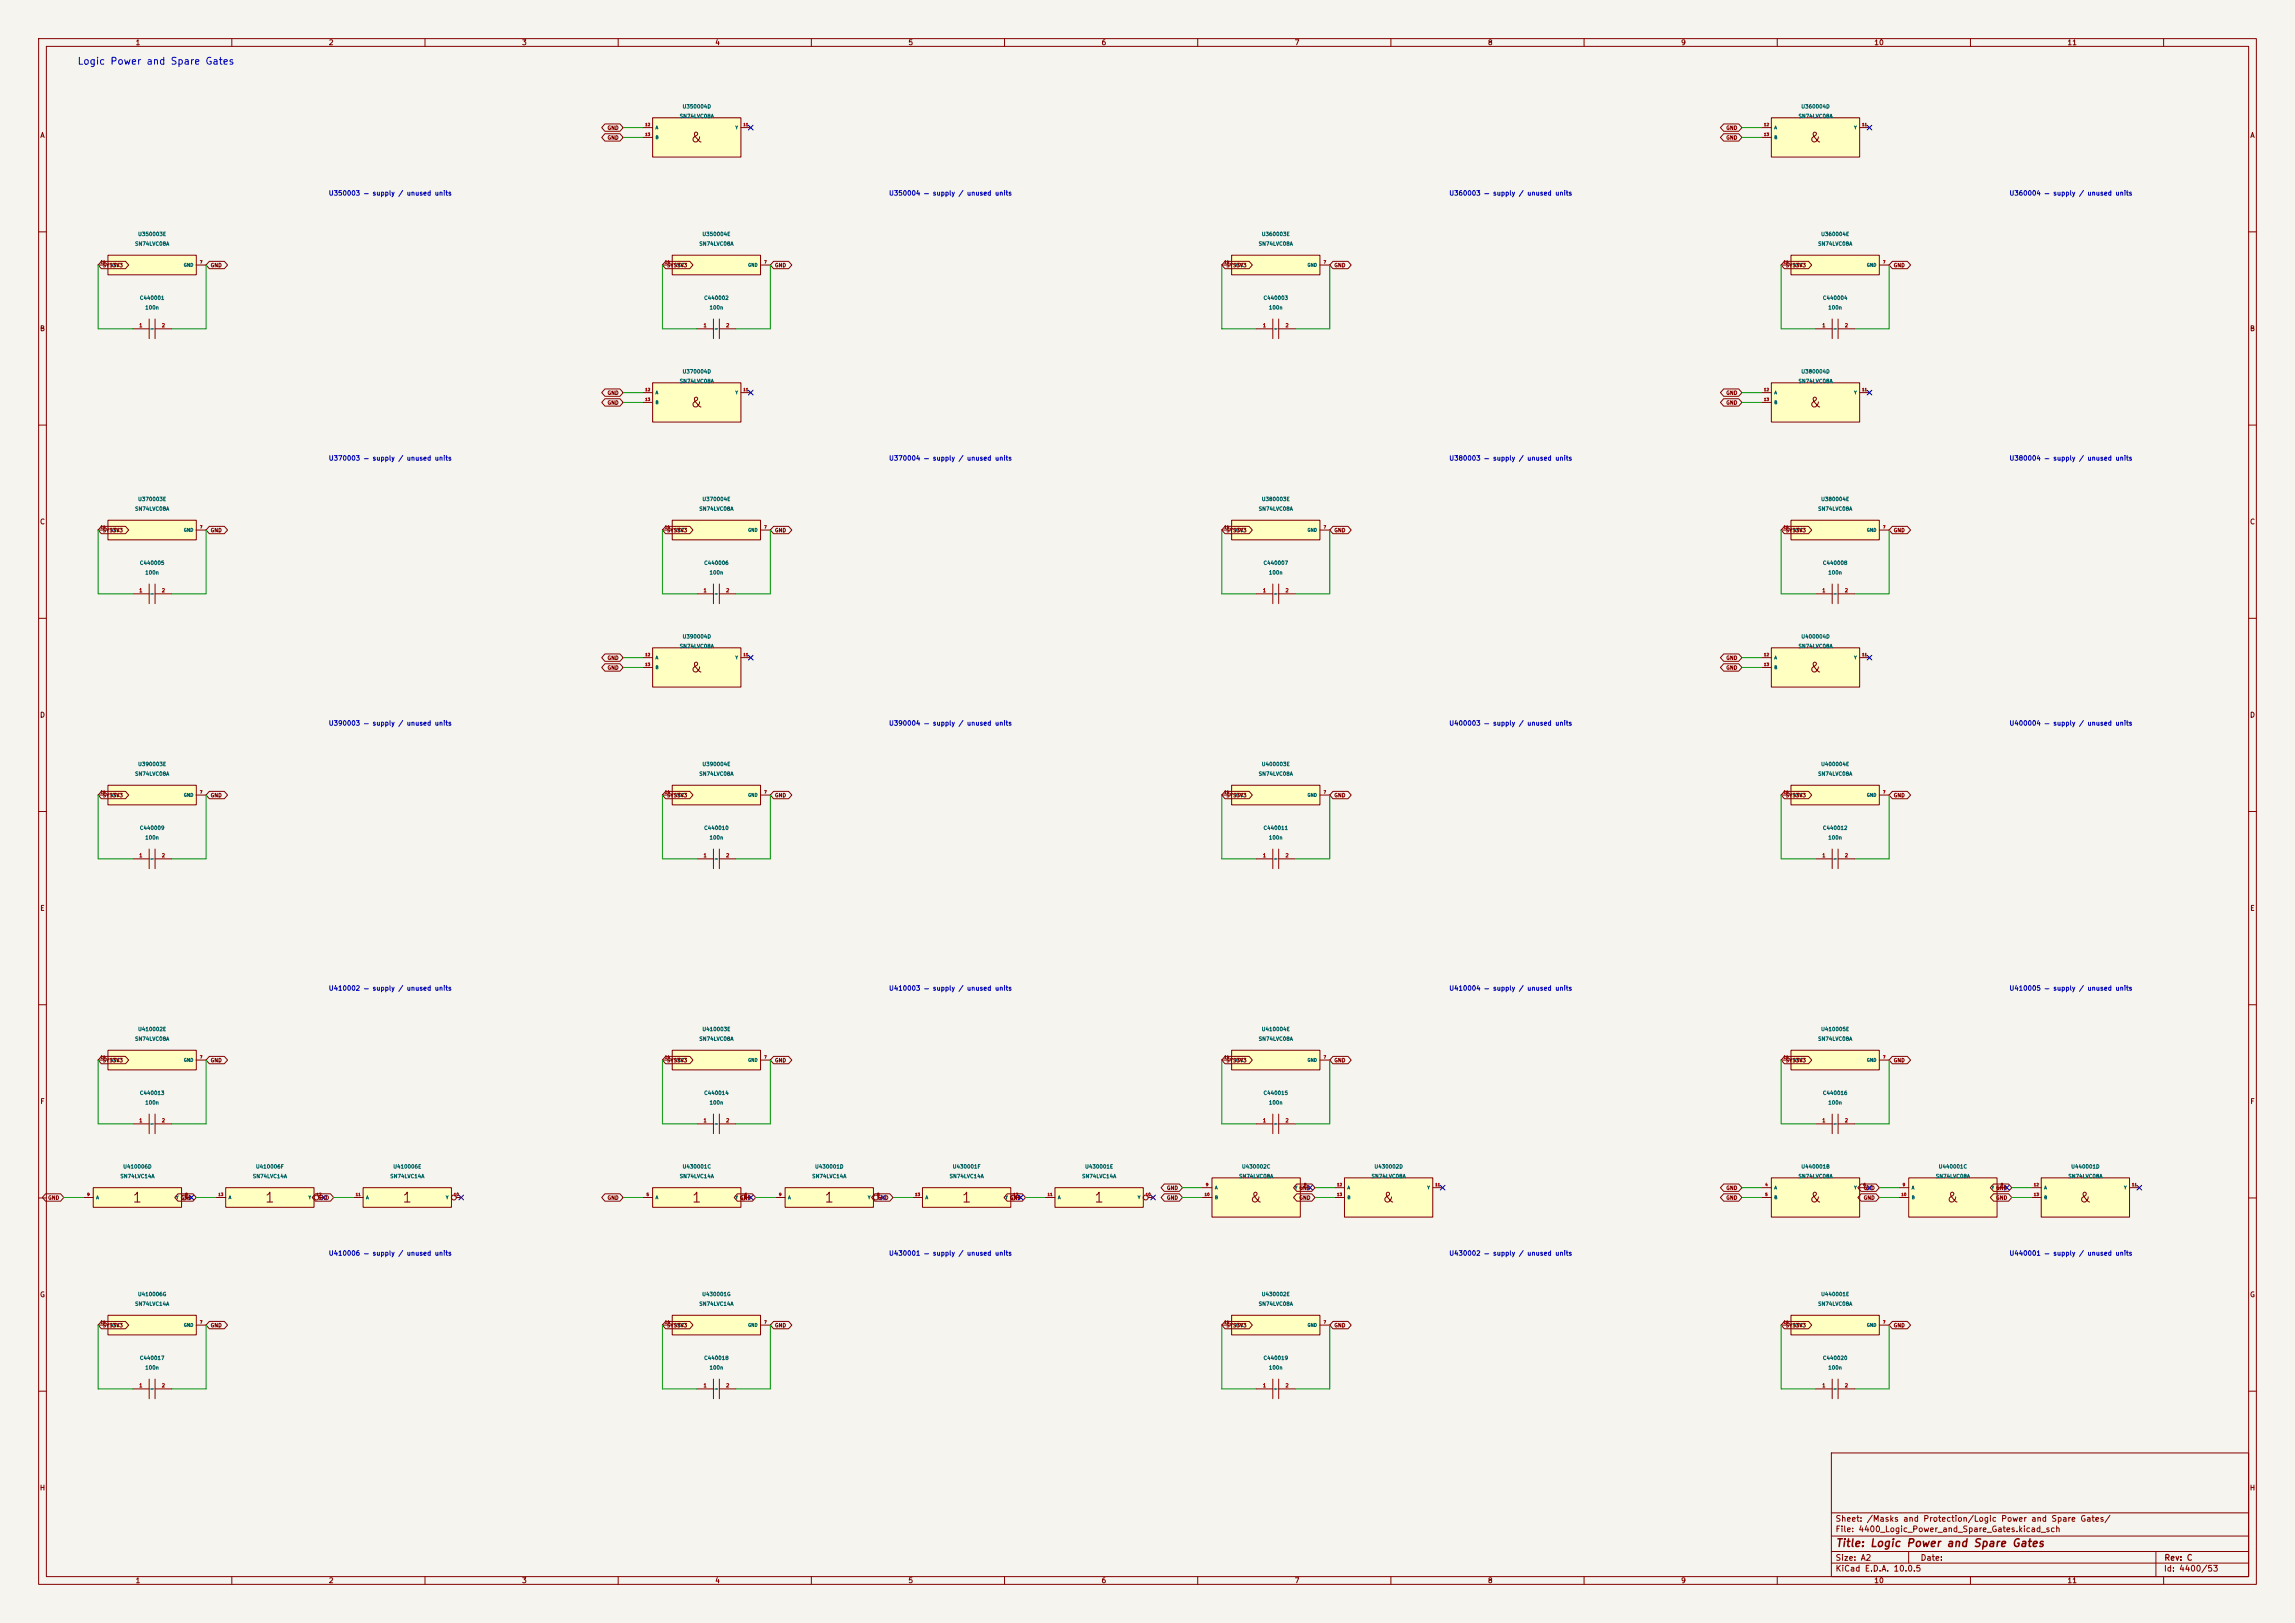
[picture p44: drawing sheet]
<svg xmlns="http://www.w3.org/2000/svg" width="594mm" height="420mm" viewBox="0 0 594 420" stroke-linecap="round" stroke-linejoin="round" font-family="sans-serif">
<defs><g id="words">
<g font-size="2.5" fill="#840000">
<text x="178.5" y="37.5">&amp;</text>
<text x="468.1" y="37.5">&amp;</text>
<text x="178.5" y="106.1">&amp;</text>
<text x="468.1" y="106.1">&amp;</text>
<text x="178.5" y="174.7">&amp;</text>
<text x="468.1" y="174.7">&amp;</text>
<text x="34.1" y="311.8">1</text>
<text x="68.4" y="311.8">1</text>
<text x="103.9" y="311.8">1</text>
<text x="178.9" y="311.8">1</text>
<text x="213.2" y="311.8">1</text>
<text x="248.7" y="311.8">1</text>
<text x="283" y="311.8">1</text>
<text x="323.3" y="311.8">&amp;</text>
<text x="357.6" y="311.8">&amp;</text>
<text x="468.1" y="311.8">&amp;</text>
<text x="503.6" y="311.8">&amp;</text>
<text x="537.9" y="311.8">&amp;</text>
</g>
<text font-size="2" fill="#840000" x="475" y="400.8">Title: Logic Power and Spare Gates</text>
<text font-size="1.8" fill="#0000c2" x="19.9" y="17.2">Logic Power and Spare Gates</text>
<g font-size="1.5" fill="#840000">
<text x="475" y="394.1">Sheet: /Masks and Protection/Logic Power and Spare Gates/</text>
<text x="475" y="396.8">File: 4400_Logic_Power_and_Spare_Gates.kicad_sch</text>
<text x="475" y="407">KiCad E.D.A. 10.0.5</text>
<text x="475" y="404.2">Size: A2</text>
<text x="497" y="404.2">Date:</text>
<text x="560" y="407">Id: 4400/53</text>
<text x="560.1" y="404.2">Rev: C</text>
</g>
<g font-size="1.3" fill="#840000">
<text x="35" y="12">1</text>
<text x="85" y="12">2</text>
<text x="135" y="12">3</text>
<text x="185" y="12">4</text>
<text x="235" y="12">5</text>
<text x="285" y="12">6</text>
<text x="335" y="12">7</text>
<text x="385" y="12">8</text>
<text x="435" y="12">9</text>
<text x="485" y="12">10</text>
<text x="535" y="12">11</text>
<text x="10.3" y="36">A</text>
<text x="582.3" y="36">A</text>
<text x="10.2" y="86">B</text>
<text x="582.2" y="86">B</text>
<text x="10.2" y="136">C</text>
<text x="582.2" y="136">C</text>
<text x="10.2" y="186">D</text>
<text x="582.2" y="186">D</text>
<text x="10.3" y="236">E</text>
<text x="582.3" y="236">E</text>
<text x="10.3" y="286">F</text>
<text x="582.3" y="286">F</text>
<text x="10.2" y="336">G</text>
<text x="582.2" y="336">G</text>
<text x="10.2" y="386">H</text>
<text x="582.2" y="386">H</text>
<text x="35" y="410">1</text>
<text x="85" y="410">2</text>
<text x="135" y="410">3</text>
<text x="185" y="410">4</text>
<text x="235" y="410">5</text>
<text x="285" y="410">6</text>
<text x="335" y="410">7</text>
<text x="385" y="410">8</text>
<text x="435" y="410">9</text>
<text x="485" y="410">10</text>
<text x="535" y="410">11</text>
</g>
<g font-size="1.2" fill="#0000c2">
<text x="85" y="50.9">U350003 — supply / unused units</text>
<text x="230" y="50.9">U350004 — supply / unused units</text>
<text x="375" y="50.9">U360003 — supply / unused units</text>
<text x="520" y="50.9">U360004 — supply / unused units</text>
<text x="85" y="119.5">U370003 — supply / unused units</text>
<text x="230" y="119.5">U370004 — supply / unused units</text>
<text x="375" y="119.5">U380003 — supply / unused units</text>
<text x="520" y="119.5">U380004 — supply / unused units</text>
<text x="85" y="188.1">U390003 — supply / unused units</text>
<text x="230" y="188.1">U390004 — supply / unused units</text>
<text x="375" y="188.1">U400003 — supply / unused units</text>
<text x="520" y="188.1">U400004 — supply / unused units</text>
<text x="85" y="256.6">U410002 — supply / unused units</text>
<text x="230" y="256.6">U410003 — supply / unused units</text>
<text x="375" y="256.6">U410004 — supply / unused units</text>
<text x="520" y="256.6">U410005 — supply / unused units</text>
<text x="85" y="325.2">U410006 — supply / unused units</text>
<text x="230" y="325.2">U430001 — supply / unused units</text>
<text x="375" y="325.2">U430002 — supply / unused units</text>
<text x="520" y="325.2">U440001 — supply / unused units</text>
</g>
<g font-size="1" fill="#006464">
<text x="176.6" y="28.3">U350004D</text>
<text x="466.1" y="28.3">U360004D</text>
<text x="175.8" y="30.8">SN74LVC08A</text>
<text x="465.4" y="30.8">SN74LVC08A</text>
<text x="34.8" y="63.8">SN74LVC08A</text>
<text x="35.6" y="61.3">U350003E</text>
<text x="180.9" y="63.8">SN74LVC08A</text>
<text x="181.7" y="61.3">U350004E</text>
<text x="325.7" y="63.8">SN74LVC08A</text>
<text x="326.5" y="61.3">U360003E</text>
<text x="470.5" y="63.8">SN74LVC08A</text>
<text x="471.2" y="61.3">U360004E</text>
<text x="36.1" y="77.8">C440001</text>
<text x="182.1" y="77.8">C440002</text>
<text x="326.9" y="77.8">C440003</text>
<text x="471.7" y="77.8">C440004</text>
<text x="37.5" y="80.3">100n</text>
<text x="183.5" y="80.3">100n</text>
<text x="328.3" y="80.3">100n</text>
<text x="473.1" y="80.3">100n</text>
<text x="175.8" y="99.4">SN74LVC08A</text>
<text x="176.6" y="96.9">U370004D</text>
<text x="465.4" y="99.4">SN74LVC08A</text>
<text x="466.1" y="96.9">U380004D</text>
<text x="35.6" y="129.9">U370003E</text>
<text x="181.7" y="129.9">U370004E</text>
<text x="326.5" y="129.9">U380003E</text>
<text x="471.2" y="129.9">U380004E</text>
<text x="34.8" y="132.4">SN74LVC08A</text>
<text x="180.9" y="132.4">SN74LVC08A</text>
<text x="325.7" y="132.4">SN74LVC08A</text>
<text x="470.5" y="132.4">SN74LVC08A</text>
<text x="36.1" y="146.4">C440005</text>
<text x="37.5" y="148.9">100n</text>
<text x="182.1" y="146.4">C440006</text>
<text x="183.5" y="148.9">100n</text>
<text x="326.9" y="146.4">C440007</text>
<text x="328.3" y="148.9">100n</text>
<text x="471.7" y="146.4">C440008</text>
<text x="473.1" y="148.9">100n</text>
<text x="175.8" y="167.9">SN74LVC08A</text>
<text x="176.6" y="165.4">U390004D</text>
<text x="465.4" y="167.9">SN74LVC08A</text>
<text x="466.1" y="165.4">U400004D</text>
<text x="34.8" y="201">SN74LVC08A</text>
<text x="35.6" y="198.5">U390003E</text>
<text x="180.9" y="201">SN74LVC08A</text>
<text x="181.7" y="198.5">U390004E</text>
<text x="325.7" y="201">SN74LVC08A</text>
<text x="326.5" y="198.5">U400003E</text>
<text x="470.5" y="201">SN74LVC08A</text>
<text x="471.2" y="198.5">U400004E</text>
<text x="36.1" y="215">C440009</text>
<text x="182.1" y="215">C440010</text>
<text x="326.9" y="215">C440011</text>
<text x="471.7" y="215">C440012</text>
<text x="37.5" y="217.5">100n</text>
<text x="183.5" y="217.5">100n</text>
<text x="328.3" y="217.5">100n</text>
<text x="473.1" y="217.5">100n</text>
<text x="34.8" y="269.5">SN74LVC08A</text>
<text x="35.6" y="267">U410002E</text>
<text x="180.9" y="269.5">SN74LVC08A</text>
<text x="181.7" y="267">U410003E</text>
<text x="325.7" y="269.5">SN74LVC08A</text>
<text x="326.5" y="267">U410004E</text>
<text x="470.5" y="269.5">SN74LVC08A</text>
<text x="471.2" y="267">U410005E</text>
<text x="36.1" y="283.5">C440013</text>
<text x="37.5" y="286">100n</text>
<text x="182.1" y="283.5">C440014</text>
<text x="183.5" y="286">100n</text>
<text x="326.9" y="283.5">C440015</text>
<text x="328.3" y="286">100n</text>
<text x="471.7" y="283.5">C440016</text>
<text x="473.1" y="286">100n</text>
<text x="31" y="305.1">SN74LVC14A</text>
<text x="31.8" y="302.6">U410006D</text>
<text x="65.3" y="305.1">SN74LVC14A</text>
<text x="66.1" y="302.6">U410006F</text>
<text x="100.9" y="305.1">SN74LVC14A</text>
<text x="101.7" y="302.6">U410006E</text>
<text x="175.8" y="305.1">SN74LVC14A</text>
<text x="176.6" y="302.6">U430001C</text>
<text x="210.1" y="305.1">SN74LVC14A</text>
<text x="210.8" y="302.6">U430001D</text>
<text x="245.7" y="305.1">SN74LVC14A</text>
<text x="246.5" y="302.6">U430001F</text>
<text x="280" y="305.1">SN74LVC14A</text>
<text x="280.7" y="302.6">U430001E</text>
<text x="320.6" y="305.1">SN74LVC08A</text>
<text x="321.3" y="302.6">U430002C</text>
<text x="354.9" y="305.1">SN74LVC08A</text>
<text x="355.6" y="302.6">U430002D</text>
<text x="465.4" y="305.1">SN74LVC08A</text>
<text x="466.1" y="302.6">U440001B</text>
<text x="500.9" y="305.1">SN74LVC08A</text>
<text x="501.7" y="302.6">U440001C</text>
<text x="535.2" y="305.1">SN74LVC08A</text>
<text x="536" y="302.6">U440001D</text>
<text x="35.6" y="335.6">U410006G</text>
<text x="181.6" y="335.6">U430001G</text>
<text x="326.5" y="335.6">U430002E</text>
<text x="471.2" y="335.6">U440001E</text>
<text x="34.8" y="338.1">SN74LVC14A</text>
<text x="180.9" y="338.1">SN74LVC14A</text>
<text x="325.7" y="338.1">SN74LVC08A</text>
<text x="470.5" y="338.1">SN74LVC08A</text>
<text x="36.1" y="352.1">C440017</text>
<text x="182.1" y="352.1">C440018</text>
<text x="326.9" y="352.1">C440019</text>
<text x="471.7" y="352.1">C440020</text>
<text x="37.5" y="354.6">100n</text>
<text x="183.5" y="354.6">100n</text>
<text x="328.3" y="354.6">100n</text>
<text x="473.1" y="354.6">100n</text>
</g>
<g font-size="1" fill="#840000">
<text x="157.1" y="33.8">GND</text>
<text x="446.7" y="33.8">GND</text>
<text x="157.1" y="36.3">GND</text>
<text x="446.7" y="36.3">GND</text>
<text x="26.5" y="69.4">SYS3V3</text>
<text x="54.4" y="69.4">GND</text>
<text x="172.5" y="69.4">SYS3V3</text>
<text x="200.5" y="69.4">GND</text>
<text x="317.3" y="69.4">SYS3V3</text>
<text x="345.2" y="69.4">GND</text>
<text x="462.1" y="69.4">SYS3V3</text>
<text x="490" y="69.4">GND</text>
<text x="157.1" y="102.4">GND</text>
<text x="157.1" y="104.9">GND</text>
<text x="446.7" y="104.9">GND</text>
<text x="446.7" y="102.4">GND</text>
<text x="26.5" y="137.9">SYS3V3</text>
<text x="54.4" y="137.9">GND</text>
<text x="172.5" y="137.9">SYS3V3</text>
<text x="200.5" y="137.9">GND</text>
<text x="317.3" y="137.9">SYS3V3</text>
<text x="345.2" y="137.9">GND</text>
<text x="462.1" y="137.9">SYS3V3</text>
<text x="490" y="137.9">GND</text>
<text x="157.1" y="173.5">GND</text>
<text x="157.1" y="171">GND</text>
<text x="446.7" y="171">GND</text>
<text x="446.7" y="173.5">GND</text>
<text x="26.5" y="206.5">SYS3V3</text>
<text x="54.4" y="206.5">GND</text>
<text x="172.5" y="206.5">SYS3V3</text>
<text x="200.5" y="206.5">GND</text>
<text x="317.3" y="206.5">SYS3V3</text>
<text x="345.2" y="206.5">GND</text>
<text x="462.1" y="206.5">SYS3V3</text>
<text x="490" y="206.5">GND</text>
<text x="26.5" y="275.1">SYS3V3</text>
<text x="54.4" y="275.1">GND</text>
<text x="172.5" y="275.1">SYS3V3</text>
<text x="200.5" y="275.1">GND</text>
<text x="317.3" y="275.1">SYS3V3</text>
<text x="345.2" y="275.1">GND</text>
<text x="462.1" y="275.1">SYS3V3</text>
<text x="490" y="275.1">GND</text>
<text x="12.4" y="310.7">GND</text>
<text x="46.6" y="310.7">GND</text>
<text x="82.2" y="310.7">GND</text>
<text x="157.1" y="310.7">GND</text>
<text x="191.4" y="310.7">GND</text>
<text x="227" y="310.7">GND</text>
<text x="261.3" y="310.7">GND</text>
<text x="301.9" y="308.1">GND</text>
<text x="301.9" y="310.7">GND</text>
<text x="336.2" y="310.7">GND</text>
<text x="336.2" y="308.1">GND</text>
<text x="446.7" y="310.7">GND</text>
<text x="446.7" y="308.1">GND</text>
<text x="482.3" y="310.7">GND</text>
<text x="482.3" y="308.1">GND</text>
<text x="516.5" y="308.1">GND</text>
<text x="516.5" y="310.7">GND</text>
<text x="26.5" y="343.7">SYS3V3</text>
<text x="54.4" y="343.7">GND</text>
<text x="172.5" y="343.7">SYS3V3</text>
<text x="200.5" y="343.7">GND</text>
<text x="317.3" y="343.7">SYS3V3</text>
<text x="345.2" y="343.7">GND</text>
<text x="462.1" y="343.7">SYS3V3</text>
<text x="490" y="343.7">GND</text>
</g>
<g font-size=".9" fill="#a90000">
<text x="35.9" y="84.9">1</text>
<text x="41.8" y="84.9">2</text>
<text x="182" y="84.9">1</text>
<text x="187.8" y="84.9">2</text>
<text x="326.8" y="84.9">1</text>
<text x="332.6" y="84.9">2</text>
<text x="471.5" y="84.9">1</text>
<text x="477.4" y="84.9">2</text>
<text x="35.9" y="153.5">1</text>
<text x="41.8" y="153.5">2</text>
<text x="182" y="153.5">1</text>
<text x="187.8" y="153.5">2</text>
<text x="326.8" y="153.5">1</text>
<text x="332.6" y="153.5">2</text>
<text x="471.5" y="153.5">1</text>
<text x="477.4" y="153.5">2</text>
<text x="35.9" y="222">1</text>
<text x="41.8" y="222">2</text>
<text x="182" y="222">1</text>
<text x="187.8" y="222">2</text>
<text x="326.8" y="222">1</text>
<text x="332.6" y="222">2</text>
<text x="471.5" y="222">1</text>
<text x="477.4" y="222">2</text>
<text x="35.9" y="290.6">1</text>
<text x="41.8" y="290.6">2</text>
<text x="182" y="290.6">1</text>
<text x="187.8" y="290.6">2</text>
<text x="326.8" y="290.6">1</text>
<text x="332.6" y="290.6">2</text>
<text x="471.5" y="290.6">1</text>
<text x="477.4" y="290.6">2</text>
<text x="35.9" y="359.2">1</text>
<text x="41.8" y="359.2">2</text>
<text x="182" y="359.2">1</text>
<text x="187.8" y="359.2">2</text>
<text x="326.8" y="359.2">1</text>
<text x="332.6" y="359.2">2</text>
<text x="471.5" y="359.2">1</text>
<text x="477.4" y="359.2">2</text>
</g>
<g font-size=".9" fill="#006464">
<text x="39.1" y="85.8">~</text>
<text x="185.2" y="85.8">~</text>
<text x="329.9" y="85.8">~</text>
<text x="474.7" y="85.8">~</text>
<text x="39.1" y="154.4">~</text>
<text x="185.2" y="154.4">~</text>
<text x="329.9" y="154.4">~</text>
<text x="474.7" y="154.4">~</text>
<text x="39.1" y="222.9">~</text>
<text x="185.2" y="222.9">~</text>
<text x="329.9" y="222.9">~</text>
<text x="474.7" y="222.9">~</text>
<text x="39.1" y="291.5">~</text>
<text x="185.2" y="291.5">~</text>
<text x="329.9" y="291.5">~</text>
<text x="474.7" y="291.5">~</text>
<text x="39.1" y="360.1">~</text>
<text x="185.2" y="360.1">~</text>
<text x="329.9" y="360.1">~</text>
<text x="474.7" y="360.1">~</text>
</g>
<g font-size=".8" fill="#006464">
<text x="169.6" y="33.6">A</text>
<text x="190.2" y="33.6">Y</text>
<text x="459.1" y="33.6">A</text>
<text x="479.8" y="33.6">Y</text>
<text x="169.6" y="36.2">B</text>
<text x="459.1" y="36.2">B</text>
<text x="28.6" y="69.2">VCC</text>
<text x="47.5" y="69.2">GND</text>
<text x="174.7" y="69.2">VCC</text>
<text x="193.5" y="69.2">GND</text>
<text x="319.4" y="69.2">VCC</text>
<text x="338.3" y="69.2">GND</text>
<text x="464.2" y="69.2">VCC</text>
<text x="483.1" y="69.2">GND</text>
<text x="169.6" y="102.2">A</text>
<text x="169.6" y="104.8">B</text>
<text x="190.2" y="102.2">Y</text>
<text x="459.1" y="102.2">A</text>
<text x="459.1" y="104.8">B</text>
<text x="479.8" y="102.2">Y</text>
<text x="28.6" y="137.8">VCC</text>
<text x="47.5" y="137.8">GND</text>
<text x="174.7" y="137.8">VCC</text>
<text x="193.5" y="137.8">GND</text>
<text x="319.4" y="137.8">VCC</text>
<text x="338.3" y="137.8">GND</text>
<text x="464.2" y="137.8">VCC</text>
<text x="483.1" y="137.8">GND</text>
<text x="169.6" y="170.8">A</text>
<text x="169.6" y="173.3">B</text>
<text x="190.2" y="170.8">Y</text>
<text x="459.1" y="170.8">A</text>
<text x="459.1" y="173.3">B</text>
<text x="479.8" y="170.8">Y</text>
<text x="28.6" y="206.4">VCC</text>
<text x="47.5" y="206.4">GND</text>
<text x="174.7" y="206.4">VCC</text>
<text x="193.5" y="206.4">GND</text>
<text x="319.4" y="206.4">VCC</text>
<text x="338.3" y="206.4">GND</text>
<text x="464.2" y="206.4">VCC</text>
<text x="483.1" y="206.4">GND</text>
<text x="28.6" y="274.9">VCC</text>
<text x="47.5" y="274.9">GND</text>
<text x="174.7" y="274.9">VCC</text>
<text x="193.5" y="274.9">GND</text>
<text x="319.4" y="274.9">VCC</text>
<text x="338.3" y="274.9">GND</text>
<text x="464.2" y="274.9">VCC</text>
<text x="483.1" y="274.9">GND</text>
<text x="24.8" y="310.5">A</text>
<text x="45.5" y="310.5">Y</text>
<text x="59.1" y="310.5">A</text>
<text x="79.7" y="310.5">Y</text>
<text x="94.6" y="310.5">A</text>
<text x="115.3" y="310.5">Y</text>
<text x="169.6" y="310.5">A</text>
<text x="190.2" y="310.5">Y</text>
<text x="203.9" y="310.5">A</text>
<text x="224.5" y="310.5">Y</text>
<text x="239.4" y="310.5">A</text>
<text x="260.1" y="310.5">Y</text>
<text x="273.7" y="310.5">A</text>
<text x="294.4" y="310.5">Y</text>
<text x="314.4" y="308">A</text>
<text x="314.4" y="310.5">B</text>
<text x="335" y="308">Y</text>
<text x="348.6" y="308">A</text>
<text x="348.6" y="310.5">B</text>
<text x="369.3" y="308">Y</text>
<text x="459.1" y="308">A</text>
<text x="459.1" y="310.5">B</text>
<text x="479.8" y="308">Y</text>
<text x="494.7" y="308">A</text>
<text x="494.7" y="310.5">B</text>
<text x="515.4" y="308">Y</text>
<text x="529" y="308">A</text>
<text x="529" y="310.5">B</text>
<text x="549.6" y="308">Y</text>
<text x="28.6" y="343.5">VCC</text>
<text x="47.5" y="343.5">GND</text>
<text x="174.7" y="343.5">VCC</text>
<text x="193.5" y="343.5">GND</text>
<text x="319.4" y="343.5">VCC</text>
<text x="338.3" y="343.5">GND</text>
<text x="464.2" y="343.5">VCC</text>
<text x="483.1" y="343.5">GND</text>
</g>
<g font-size=".7" fill="#a90000">
<text x="166.9" y="32.8">12</text>
<text x="166.9" y="35.3">13</text>
<text x="192.3" y="32.8">11</text>
<text x="456.5" y="32.8">12</text>
<text x="456.5" y="35.3">13</text>
<text x="481.9" y="32.8">11</text>
<text x="25.9" y="68.3">14</text>
<text x="51.7" y="68.3">7</text>
<text x="172" y="68.3">14</text>
<text x="197.7" y="68.3">7</text>
<text x="316.8" y="68.3">14</text>
<text x="342.5" y="68.3">7</text>
<text x="461.5" y="68.3">14</text>
<text x="487.3" y="68.3">7</text>
<text x="166.9" y="101.4">12</text>
<text x="192.3" y="101.4">11</text>
<text x="456.5" y="101.4">12</text>
<text x="481.9" y="101.4">11</text>
<text x="166.9" y="103.9">13</text>
<text x="456.5" y="103.9">13</text>
<text x="25.9" y="136.9">14</text>
<text x="51.7" y="136.9">7</text>
<text x="172" y="136.9">14</text>
<text x="197.7" y="136.9">7</text>
<text x="316.8" y="136.9">14</text>
<text x="342.5" y="136.9">7</text>
<text x="461.5" y="136.9">14</text>
<text x="487.3" y="136.9">7</text>
<text x="166.9" y="169.9">12</text>
<text x="166.9" y="172.5">13</text>
<text x="192.3" y="169.9">11</text>
<text x="456.5" y="169.9">12</text>
<text x="456.5" y="172.5">13</text>
<text x="481.9" y="169.9">11</text>
<text x="25.9" y="205.5">14</text>
<text x="51.7" y="205.5">7</text>
<text x="172" y="205.5">14</text>
<text x="197.7" y="205.5">7</text>
<text x="316.8" y="205.5">14</text>
<text x="342.5" y="205.5">7</text>
<text x="461.5" y="205.5">14</text>
<text x="487.3" y="205.5">7</text>
<text x="25.9" y="274.1">14</text>
<text x="51.7" y="274.1">7</text>
<text x="172" y="274.1">14</text>
<text x="197.7" y="274.1">7</text>
<text x="316.8" y="274.1">14</text>
<text x="342.5" y="274.1">7</text>
<text x="461.5" y="274.1">14</text>
<text x="487.3" y="274.1">7</text>
<text x="22.5" y="309.6">9</text>
<text x="47.9" y="309.6">8</text>
<text x="56.4" y="309.6">13</text>
<text x="81.8" y="309.6">12</text>
<text x="92" y="309.6">11</text>
<text x="117.4" y="309.6">10</text>
<text x="167.2" y="309.6">5</text>
<text x="192.6" y="309.6">6</text>
<text x="201.5" y="309.6">9</text>
<text x="226.9" y="309.6">8</text>
<text x="236.8" y="309.6">13</text>
<text x="262.2" y="309.6">12</text>
<text x="271" y="309.6">11</text>
<text x="296.4" y="309.6">10</text>
<text x="311.7" y="309.6">10</text>
<text x="312" y="307.1">9</text>
<text x="337.4" y="307.1">8</text>
<text x="346" y="307.1">12</text>
<text x="346" y="309.6">13</text>
<text x="371.4" y="307.1">11</text>
<text x="456.8" y="307.1">4</text>
<text x="456.8" y="309.6">5</text>
<text x="482.2" y="307.1">6</text>
<text x="492" y="309.6">10</text>
<text x="492.4" y="307.1">9</text>
<text x="517.8" y="307.1">8</text>
<text x="526.3" y="307.1">12</text>
<text x="526.3" y="309.6">13</text>
<text x="551.7" y="307.1">11</text>
<text x="25.9" y="342.7">14</text>
<text x="51.7" y="342.7">7</text>
<text x="172" y="342.7">14</text>
<text x="197.7" y="342.7">7</text>
<text x="316.8" y="342.7">14</text>
<text x="342.5" y="342.7">7</text>
<text x="461.5" y="342.7">14</text>
<text x="487.3" y="342.7">7</text>
</g>
</g></defs>
<path d="M0 0h594v420h-594z" fill="#f5f4ef" stroke="#f5f4ef" stroke-width=".26"/>
<g fill="none" stroke="#840000" stroke-width=".26">
<path d="M10 10h574v400h-574zM12 12h570v396h-570zM60 10v2M110 10v2M160 10v2M210 10v2M260 10v2M310 10v2M360 10v2M410 10v2M460 10v2M510 10v2"/>
<path d="M560 10v2M10 60h2M582 60h2M10 110h2M582 110h2M10 160h2M582 160h2M10 210h2M582 210h2M10 260h2M582 260h2M10 310h2"/>
<path d="M582 310h2M10 360h2M474 376h108v32h-108zM582 360h2M474 397.5h108M474 391.5h108M60 408v2M110 408v2M160 408v2M210 408v2M260 408v2M310 408v2"/>
<path d="M360 408v2M410 408v2M460 408v2M474 404.5h108M474 401.5h108M494 401.5v3M510 408v2M558 401.5v6.5M560 408v2"/>
</g>
<path d="M238.8 307.3h22.8v5.1h-22.8z" fill="#ffffc2"/>
<g fill="none" stroke="#840000" stroke-width=".26">
<path d="M236.2 309.9h2.6M238.8 307.3h22.8v5.1h-22.8zM262.9 309.9h1.3"/>
<circle cx="262.3" cy="309.9" r=".63"/>
</g>
<path d="M174 340.4h22.8v5h-22.8z" fill="#ffffc2"/>
<path d="M180.3 290.8h4.4M184.7 288.3v5.1M186.2 288.3v5.1M186.2 290.8h4.3M171.4 342.9h2.6M174 340.4h22.8v5h-22.8zM196.8 342.9h2.6" fill="none" stroke="#840000" stroke-width=".26"/>
<path d="M174 271.8h22.8v5.1h-22.8z" fill="#ffffc2"/>
<path d="M184.7 219.7v5.1M186.2 219.7v5.1M180.3 222.3h4.4M186.2 222.3h4.3M171.4 274.3h2.6M174 271.8h22.8v5.1h-22.8zM196.8 274.3h2.6" fill="none" stroke="#840000" stroke-width=".26"/>
<path d="M174 203.2h22.8v5.1h-22.8z" fill="#ffffc2"/>
<path d="M325.1 85.1h4.3M329.4 82.6v5M331 82.6v5M331 85.1h4.3M171.4 205.7h2.6M174 203.2h22.8v5.1h-22.8zM196.8 205.7h2.6" fill="none" stroke="#840000" stroke-width=".26"/>
<path d="M318.8 66h22.8v5.1h-22.8z" fill="#ffffc2"/>
<path d="M316.2 68.6h2.6M318.8 66h22.8v5.1h-22.8zM341.6 68.6h2.6M329.4 219.7v5.1M331 219.7v5.1M325.1 222.3h4.3M331 222.3h4.3" fill="none" stroke="#840000" stroke-width=".26"/>
<path d="M318.8 203.2h22.8v5.1h-22.8z" fill="#ffffc2"/>
<path d="M316.2 205.7h2.6M318.8 203.2h22.8v5.1h-22.8zM341.6 205.7h2.6" fill="none" stroke="#840000" stroke-width=".26"/>
<path d="M273 307.3h22.9v5.1h-22.9z" fill="#ffffc2"/>
<g fill="none" stroke="#840000" stroke-width=".26">
<path d="M270.5 309.9h2.5M273 307.3h22.9v5.1h-22.9zM297.2 309.9h1.2"/>
<circle cx="296.5" cy="309.9" r=".63"/>
</g>
<path d="M313.7 304.8h22.8v10.2h-22.8z" fill="#ffffc2"/>
<path d="M311.1 307.3h2.6M311.1 309.9h2.6M313.7 304.8h22.8v10.2h-22.8zM336.5 307.3h2.6M180.3 359.4h4.4M184.7 356.9v5.1M186.2 356.9v5.1M186.2 359.4h4.3" fill="none" stroke="#840000" stroke-width=".26"/>
<path d="M318.8 134.6h22.8v5.1h-22.8z" fill="#ffffc2"/>
<path d="M316.2 137.2h2.6M318.8 134.6h22.8v5.1h-22.8zM341.6 137.2h2.6M325.1 153.7h4.3M329.4 151.1v5.1M331 151.1v5.1M331 153.7h4.3M474.2 219.7v5.1M475.7 219.7v5.1M469.9 222.3h4.3M475.7 222.3h4.4" fill="none" stroke="#840000" stroke-width=".26"/>
<path d="M463.5 203.2h22.9v5.1h-22.9z" fill="#ffffc2"/>
<path d="M461 205.7h2.5M463.5 203.2h22.9v5.1h-22.9zM486.4 205.7h2.5" fill="none" stroke="#840000" stroke-width=".26"/>
<path d="M458.5 167.6h22.8v10.2h-22.8z" fill="#ffffc2"/>
<path d="M469.9 153.7h4.3M474.2 151.1v5.1M475.7 151.1v5.1M475.7 153.7h4.4M455.9 170.2h2.6M455.9 172.7h2.6M458.5 167.6h22.8v10.2h-22.8zM481.3 170.2h2.6" fill="none" stroke="#840000" stroke-width=".26"/>
<path d="M463.5 66h22.9v5.1h-22.9z" fill="#ffffc2"/>
<path d="M461 68.6h2.5M463.5 66h22.9v5.1h-22.9zM486.4 68.6h2.5M469.9 85.1h4.3M474.2 82.6v5M475.7 82.6v5M475.7 85.1h4.4" fill="none" stroke="#840000" stroke-width=".26"/>
<path d="M458.5 30.5h22.8v10.1h-22.8z" fill="#ffffc2"/>
<path d="M455.9 33h2.6M455.9 35.6h2.6M458.5 30.5h22.8v10.1h-22.8zM481.3 33h2.6" fill="none" stroke="#840000" stroke-width=".26"/>
<path d="M463.5 134.6h22.9v5.1h-22.9z" fill="#ffffc2"/>
<path d="M461 137.2h2.5M463.5 134.6h22.9v5.1h-22.9zM486.4 137.2h2.5" fill="none" stroke="#840000" stroke-width=".26"/>
<path d="M458.5 99.1h22.8v10.1h-22.8z" fill="#ffffc2"/>
<path d="M458.5 99.1h22.8v10.1h-22.8zM455.9 101.6h2.6M455.9 104.1h2.6M481.3 101.6h2.6" fill="none" stroke="#840000" stroke-width=".26"/>
<path d="M58.4 307.3h22.9v5.1h-22.9z" fill="#ffffc2"/>
<g fill="none" stroke="#840000" stroke-width=".26">
<path d="M325.1 290.8h4.3M329.4 288.3v5.1M331 288.3v5.1M331 290.8h4.3M55.9 309.9h2.5M58.4 307.3h22.9v5.1h-22.9zM82.5 309.9h1.3"/>
<circle cx="81.9" cy="309.9" r=".63"/>
</g>
<path d="M318.8 271.8h22.8v5.1h-22.8z" fill="#ffffc2"/>
<path d="M316.2 274.3h2.6M318.8 271.8h22.8v5.1h-22.8zM341.6 274.3h2.6M325.1 359.4h4.3M329.4 356.9v5.1M331 356.9v5.1M331 359.4h4.3" fill="none" stroke="#840000" stroke-width=".26"/>
<path d="M318.8 340.4h22.8v5h-22.8z" fill="#ffffc2"/>
<path d="M316.2 342.9h2.6M318.8 340.4h22.8v5h-22.8zM341.6 342.9h2.6" fill="none" stroke="#840000" stroke-width=".26"/>
<path d="M348 304.8h22.8v10.2h-22.8z" fill="#ffffc2"/>
<path d="M345.4 307.3h2.6M345.4 309.9h2.6M348 304.8h22.8v10.2h-22.8zM370.8 307.3h2.6" fill="none" stroke="#840000" stroke-width=".26"/>
<path d="M27.9 271.8h22.9v5.1h-22.9z" fill="#ffffc2"/>
<path d="M25.4 274.3h2.5M27.9 271.8h22.9v5.1h-22.9zM50.8 274.3h2.5" fill="none" stroke="#840000" stroke-width=".26"/>
<path d="M24.1 307.3h22.9v5.1h-22.9z" fill="#ffffc2"/>
<g fill="none" stroke="#840000" stroke-width=".26">
<path d="M34.3 290.8h4.3M38.6 288.3v5.1M40.1 288.3v5.1M40.1 290.8h4.3M21.6 309.9h2.5M24.1 307.3h22.9v5.1h-22.9zM48.3 309.9h1.2M34.3 359.4h4.3M38.6 356.9v5.1M40.1 356.9v5.1M40.1 359.4h4.3"/>
<circle cx="47.6" cy="309.9" r=".63"/>
</g>
<path d="M27.9 340.4h22.9v5h-22.9z" fill="#ffffc2"/>
<path d="M25.4 342.9h2.5M27.9 340.4h22.9v5h-22.9zM50.8 342.9h2.5" fill="none" stroke="#840000" stroke-width=".26"/>
<path d="M94 307.3h22.8v5.1h-22.8z" fill="#ffffc2"/>
<g fill="none" stroke="#840000" stroke-width=".26">
<path d="M91.4 309.9h2.6M94 307.3h22.8v5.1h-22.8zM118.1 309.9h1.3"/>
<circle cx="117.5" cy="309.9" r=".63"/>
</g>
<path d="M203.2 307.3h22.9v5.1h-22.9z" fill="#ffffc2"/>
<g fill="none" stroke="#840000" stroke-width=".26">
<path d="M38.6 219.7v5.1M40.1 219.7v5.1M34.3 222.3h4.3M40.1 222.3h4.3M200.7 309.9h2.5M203.2 307.3h22.9v5.1h-22.9zM227.3 309.9h1.3"/>
<circle cx="226.7" cy="309.9" r=".63"/>
</g>
<path d="M27.9 203.2h22.9v5.1h-22.9z" fill="#ffffc2"/>
<path d="M25.4 205.7h2.5M27.9 203.2h22.9v5.1h-22.9zM50.8 205.7h2.5" fill="none" stroke="#840000" stroke-width=".26"/>
<path d="M494 304.8h22.9v10.2h-22.9z" fill="#ffffc2"/>
<path d="M491.5 307.3h2.5M491.5 309.9h2.5M494 304.8h22.9v10.2h-22.9zM516.9 307.3h2.5" fill="none" stroke="#840000" stroke-width=".26"/>
<path d="M458.5 304.8h22.8v10.2h-22.8z" fill="#ffffc2"/>
<path d="M469.9 290.8h4.3M474.2 288.3v5.1M475.7 288.3v5.1M475.7 290.8h4.4M455.9 307.3h2.6M455.9 309.9h2.6M458.5 304.8h22.8v10.2h-22.8zM481.3 307.3h2.6M469.9 359.4h4.3M474.2 356.9v5.1M475.7 356.9v5.1M475.7 359.4h4.4" fill="none" stroke="#840000" stroke-width=".26"/>
<path d="M463.5 340.4h22.9v5h-22.9z" fill="#ffffc2"/>
<path d="M461 342.9h2.5M463.5 340.4h22.9v5h-22.9zM486.4 342.9h2.5" fill="none" stroke="#840000" stroke-width=".26"/>
<path d="M528.3 304.8h22.9v10.2h-22.9z" fill="#ffffc2"/>
<path d="M525.8 307.3h2.5M525.8 309.9h2.5M528.3 304.8h22.9v10.2h-22.9zM551.2 307.3h2.5" fill="none" stroke="#840000" stroke-width=".26"/>
<path d="M463.5 271.8h22.9v5.1h-22.9z" fill="#ffffc2"/>
<path d="M461 274.3h2.5M463.5 271.8h22.9v5.1h-22.9zM486.4 274.3h2.5" fill="none" stroke="#840000" stroke-width=".26"/>
<path d="M168.9 307.3h22.9v5.1h-22.9z" fill="#ffffc2"/>
<g fill="none" stroke="#840000" stroke-width=".26">
<path d="M166.4 309.9h2.5M168.9 307.3h22.9v5.1h-22.9zM193 309.9h1.3"/>
<circle cx="192.4" cy="309.9" r=".63"/>
</g>
<path d="M168.9 167.6h22.9v10.2h-22.9z" fill="#ffffc2"/>
<path d="M166.4 170.2h2.5M166.4 172.7h2.5M168.9 167.6h22.9v10.2h-22.9zM191.8 170.2h2.5" fill="none" stroke="#840000" stroke-width=".26"/>
<path d="M27.9 66h22.9v5.1h-22.9z" fill="#ffffc2"/>
<path d="M25.4 68.6h2.5M27.9 66h22.9v5.1h-22.9zM50.8 68.6h2.5M34.3 153.7h4.3M38.6 151.1v5.1M40.1 151.1v5.1M40.1 153.7h4.3" fill="none" stroke="#840000" stroke-width=".26"/>
<path d="M174 134.6h22.8v5.1h-22.8z" fill="#ffffc2"/>
<path d="M171.4 137.2h2.6M174 134.6h22.8v5.1h-22.8zM196.8 137.2h2.6" fill="none" stroke="#840000" stroke-width=".26"/>
<path d="M168.9 99.1h22.9v10.1h-22.9z" fill="#ffffc2"/>
<path d="M168.9 99.1h22.9v10.1h-22.9zM166.4 101.6h2.5M166.4 104.1h2.5M191.8 101.6h2.5" fill="none" stroke="#840000" stroke-width=".26"/>
<path d="M27.9 134.6h22.9v5.1h-22.9z" fill="#ffffc2"/>
<path d="M25.4 137.2h2.5M27.9 134.6h22.9v5.1h-22.9zM50.8 137.2h2.5" fill="none" stroke="#840000" stroke-width=".26"/>
<path d="M168.9 30.5h22.9v10.1h-22.9z" fill="#ffffc2"/>
<path d="M166.4 33h2.5M166.4 35.6h2.5M168.9 30.5h22.9v10.1h-22.9zM191.8 33h2.5M180.3 85.1h4.4M184.7 82.6v5M186.2 82.6v5M186.2 85.1h4.3M180.3 153.7h4.4M184.7 151.1v5.1M186.2 151.1v5.1M186.2 153.7h4.3" fill="none" stroke="#840000" stroke-width=".26"/>
<path d="M174 66h22.8v5.1h-22.8z" fill="#ffffc2"/>
<g fill="none" stroke="#840000" stroke-width=".26">
<path d="M156.6 32.1h3.9l.8 .9-.8 1h-3.9l-.9-1zM156.6 34.6h3.9l.8 1-.8 .9h-3.9l-.9-.9zM446.1 34.6h3.9l.8 1-.8 .9h-3.9l-.8-.9zM446.1 32.1h3.9l.8 .9-.8 1h-3.9l-.8-1zM26.2 67.6h6.3l.8 1-.8 .9h-6.3l-.8-.9zM54.2 67.6h3.9l.8 1-.8 .9h-3.9l-.9-.9zM171.4 68.6h2.6M172.3 67.6h6.2l.9 1-.9 .9h-6.2l-.9-.9zM174 66h22.8v5.1h-22.8zM196.8 68.6h2.6M200.2 67.6h3.9l.8 1-.8 .9h-3.9l-.8-.9zM317.1 67.6h6.2l.8 1-.8 .9h-6.2l-.9-.9z"/>
<path d="M345 67.6h3.9l.8 1-.8 .9h-3.9l-.8-.9zM461.8 67.6h6.3l.8 1-.8 .9h-6.3l-.8-.9zM489.8 67.6h3.9l.8 1-.8 .9h-3.9l-.9-.9zM34.3 85.1h4.3M38.6 82.6v5M40.1 82.6v5M40.1 85.1h4.3M156.6 100.6h3.9l.8 1-.8 1h-3.9l-.9-1zM156.6 103.2h3.9l.8 .9-.8 1h-3.9l-.9-1zM446.1 103.2h3.9l.8 .9-.8 1h-3.9l-.8-1zM446.1 100.6h3.9l.8 1-.8 1h-3.9l-.8-1zM26.2 136.2h6.3l.8 1-.8 .9h-6.3l-.8-.9z"/>
<path d="M54.2 136.2h3.9l.8 1-.8 .9h-3.9l-.9-.9zM172.3 136.2h6.2l.9 1-.9 .9h-6.2l-.9-.9zM200.2 136.2h3.9l.8 1-.8 .9h-3.9l-.8-.9zM317.1 136.2h6.2l.8 1-.8 .9h-6.2l-.9-.9zM345 136.2h3.9l.8 1-.8 .9h-3.9l-.8-.9zM461.8 136.2h6.3l.8 1-.8 .9h-6.3l-.8-.9zM489.8 136.2h3.9l.8 1-.8 .9h-3.9l-.9-.9zM156.6 171.8h3.9l.8 .9-.8 1h-3.9l-.9-1zM156.6 169.2h3.9l.8 1-.8 .9h-3.9l-.9-.9zM446.1 169.2h3.9l.8 1-.8 .9h-3.9l-.8-.9zM446.1 171.8h3.9l.8 .9-.8 1h-3.9l-.8-1zM26.2 204.8h6.3l.8 .9-.8 1h-6.3l-.8-1z"/>
<path d="M54.2 204.8h3.9l.8 .9-.8 1h-3.9l-.9-1zM172.3 204.8h6.2l.9 .9-.9 1h-6.2l-.9-1zM200.2 204.8h3.9l.8 .9-.8 1h-3.9l-.8-1zM317.1 204.8h6.2l.8 .9-.8 1h-6.2l-.9-1zM345 204.8h3.9l.8 .9-.8 1h-3.9l-.8-1zM461.8 204.8h6.3l.8 .9-.8 1h-6.3l-.8-1zM489.8 204.8h3.9l.8 .9-.8 1h-3.9l-.9-1zM26.2 273.4h6.3l.8 .9-.8 1h-6.3l-.8-1zM54.2 273.4h3.9l.8 .9-.8 1h-3.9l-.9-1zM172.3 273.4h6.2l.9 .9-.9 1h-6.2l-.9-1zM200.2 273.4h3.9l.8 .9-.8 1h-3.9l-.8-1zM317.1 273.4h6.2l.8 .9-.8 1h-6.2l-.9-1z"/>
<path d="M345 273.4h3.9l.8 .9-.8 1h-3.9l-.8-1zM461.8 273.4h6.3l.8 .9-.8 1h-6.3l-.8-1zM489.8 273.4h3.9l.8 .9-.8 1h-3.9l-.9-1zM11.8 308.9h3.9l.8 1-.8 .9h-3.9l-.8-.9zM46.1 308.9h3.9l.8 1-.8 .9h-3.9l-.9-.9zM81.6 308.9h3.9l.9 1-.9 .9h-3.9l-.8-.9zM156.6 308.9h3.9l.8 1-.8 .9h-3.9l-.9-.9zM190.9 308.9h3.8l.9 1-.9 .9h-3.8l-.9-.9zM226.4 308.9h3.9l.8 1-.8 .9h-3.9l-.8-.9zM260.7 308.9h3.9l.8 1-.8 .9h-3.9l-.8-.9zM301.3 306.4h3.9l.9 .9-.9 1h-3.9l-.8-1zM301.3 308.9h3.9l.9 1-.9 .9h-3.9l-.8-.9z"/>
<path d="M335.6 308.9h3.9l.9 1-.9 .9h-3.9l-.8-.9zM335.6 306.4h3.9l.9 .9-.9 1h-3.9l-.8-1zM446.1 308.9h3.9l.8 1-.8 .9h-3.9l-.8-.9zM446.1 306.4h3.9l.8 .9-.8 1h-3.9l-.8-1zM481.7 308.9h3.9l.8 1-.8 .9h-3.9l-.8-.9zM481.7 306.4h3.9l.8 .9-.8 1h-3.9l-.8-1zM516 306.4h3.9l.8 .9-.8 1h-3.9l-.9-1zM516 308.9h3.9l.8 1-.8 .9h-3.9l-.9-.9zM26.2 341.9h6.3l.8 1-.8 1h-6.3l-.8-1zM54.2 341.9h3.9l.8 1-.8 1h-3.9l-.9-1zM172.3 341.9h6.2l.9 1-.9 1h-6.2l-.9-1zM200.2 341.9h3.9l.8 1-.8 1h-3.9l-.8-1z"/>
<path d="M317.1 341.9h6.2l.8 1-.8 1h-6.2l-.9-1zM345 341.9h3.9l.8 1-.8 1h-3.9l-.8-1zM461.8 341.9h6.3l.8 1-.8 1h-6.3l-.8-1zM489.8 341.9h3.9l.8 1-.8 1h-3.9l-.9-1z"/>
</g>
<g fill="none" stroke="#009600" stroke-width=".26">
<path d="M161.3 33h5.1M161.3 35.6h5.1M450.8 33h5.1M450.8 35.6h5.1M25.4 68.6v16.5h8.9M53.3 68.6v16.5h-8.9M171.4 68.6v16.5h8.9M199.4 68.6v16.5h-8.9M316.2 68.6v16.5h8.9M344.2 68.6v16.5h-8.9M461 68.6v16.5h8.9M488.9 68.6v16.5h-8.8"/>
<path d="M161.3 101.6h5.1M161.3 104.1h5.1M450.8 101.6h5.1M450.8 104.1h5.1M25.4 137.2v16.5h8.9M53.3 137.2v16.5h-8.9M171.4 137.2v16.5h8.9M199.4 137.2v16.5h-8.9M316.2 137.2v16.5h8.9M344.2 137.2v16.5h-8.9M461 137.2v16.5h8.9M488.9 137.2v16.5h-8.8"/>
<path d="M161.3 170.2h5.1M161.3 172.7h5.1M450.8 170.2h5.1M450.8 172.7h5.1M25.4 205.7v16.6h8.9M53.3 205.7v16.6h-8.9M171.4 205.7v16.6h8.9M199.4 205.7v16.6h-8.9M316.2 205.7v16.6h8.9M344.2 205.7v16.6h-8.9M461 205.7v16.6h8.9M488.9 205.7v16.6h-8.8"/>
<path d="M25.4 274.3v16.5h8.9M53.3 274.3v16.5h-8.9M171.4 274.3v16.5h8.9M199.4 274.3v16.5h-8.9M316.2 274.3v16.5h8.9M344.2 274.3v16.5h-8.9M461 274.3v16.5h8.9M488.9 274.3v16.5h-8.8M16.5 309.9h5.1M50.8 309.9h5.1M86.4 309.9h5M161.3 309.9h5.1"/>
<path d="M195.6 309.9h5.1M231.1 309.9h5.1M265.4 309.9h5.1M306.1 309.9h5M306.1 307.3h5M340.4 309.9h5M340.4 307.3h5M450.8 309.9h5.1M450.8 307.3h5.1M486.4 309.9h5.1M486.4 307.3h5.1M520.7 309.9h5.1"/>
<path d="M520.7 307.3h5.1M25.4 342.9v16.5h8.9M53.3 342.9v16.5h-8.9M171.4 342.9v16.5h8.9M199.4 342.9v16.5h-8.9M316.2 342.9v16.5h8.9M344.2 342.9v16.5h-8.9M461 342.9v16.5h8.9M488.9 342.9v16.5h-8.8"/>
</g>
<g fill="none" stroke="#000084" stroke-width=".26">
<path d="M193.7 32.4l1.2 1.2M194.9 32.4l-1.2 1.2M483.3 32.4l1.2 1.2M484.5 32.4l-1.2 1.2M193.7 101l1.2 1.2M194.9 101l-1.2 1.2M483.3 101l1.2 1.2M484.5 101l-1.2 1.2M193.7 169.6l1.2 1.2M194.9 169.6l-1.2 1.2M483.3 169.6l1.2 1.2M484.5 169.6l-1.2 1.2"/>
<path d="M48.9 309.3l1.2 1.2M50.1 309.3l-1.2 1.2M83.2 309.3l1.2 1.2M84.4 309.3l-1.2 1.2M118.8 309.3l1.2 1.2M120 309.3l-1.2 1.2M193.7 309.3l1.2 1.2M194.9 309.3l-1.2 1.2M228 309.3l1.2 1.2M229.2 309.3l-1.2 1.2M263.6 309.3l1.2 1.2M264.8 309.3l-1.2 1.2"/>
<path d="M297.8 309.3l1.3 1.2M299.1 309.3l-1.3 1.2M338.5 306.7l1.2 1.2M339.7 306.7l-1.2 1.2M372.8 306.7l1.2 1.2M374 306.7l-1.2 1.2M483.3 306.7l1.2 1.2M484.5 306.7l-1.2 1.2M518.8 306.7l1.2 1.2M520 306.7l-1.2 1.2M553.1 306.7l1.2 1.2M554.3 306.7l-1.2 1.2"/>
</g>
<use href="#words"/>
</svg>
